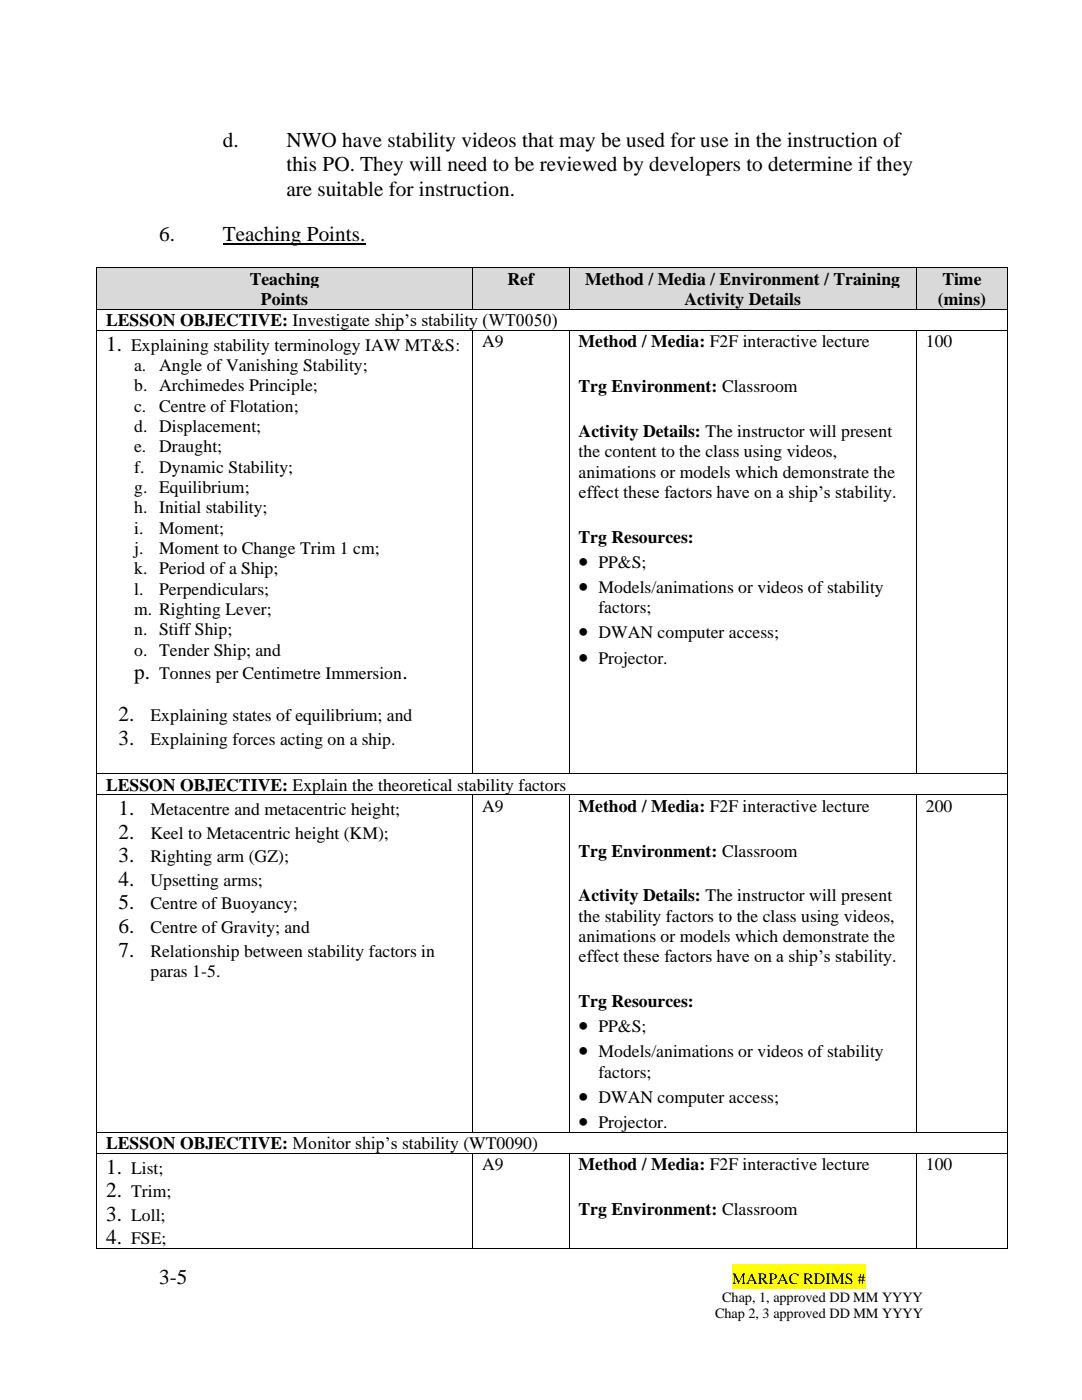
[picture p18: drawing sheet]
<svg xmlns="http://www.w3.org/2000/svg" width="216mm" height="279mm" viewBox="0 0 216 279" stroke-linecap="round" stroke-linejoin="round" font-family="sans-serif">
<defs><g id="words">
<g font-size="4.2">
<text x="44.5" y="29.3">d.</text>
<text x="57.2" y="29.3">NWO have stability videos that may be used for use in the instruction of</text>
<text x="57.2" y="34.2">this PO. They will need to be reviewed by developers to determine if they</text>
<text x="57.2" y="39.1">are suitable for instruction.</text>
<text x="31.8" y="48.2">6.</text>
<text x="44.5" y="48.2">Teaching Points.</text>
<text x="21.2" y="70">1.</text>
<text x="115.5" y="113.3">•</text>
<text x="115.5" y="118.3">•</text>
<text x="115.5" y="127.4">•</text>
<text x="26.8" y="135.6">p.</text>
<text x="80.3" y="135.6">.</text>
<text x="115.5" y="132.4">•</text>
<text x="23.7" y="144">2.</text>
<text x="23.7" y="148.6">3.</text>
<text x="23.7" y="162.7">1.</text>
<text x="23.7" y="167.4">2.</text>
<text x="23.7" y="172.1">3.</text>
<text x="23.7" y="176.8">4.</text>
<text x="23.7" y="181.5">5.</text>
<text x="23.7" y="186.2">6.</text>
<text x="23.7" y="190.9">7.</text>
<text x="115.5" y="206">•</text>
<text x="115.5" y="211">•</text>
<text x="115.5" y="220.1">•</text>
<text x="115.5" y="225.1">•</text>
<text x="21.2" y="234.2">1.</text>
<text x="21.2" y="238.9">2.</text>
<text x="21.2" y="243.7">3.</text>
<text x="21.2" y="248.4">4.</text>
<text x="31.8" y="256.3">3-5</text>
</g>
<g font-size="3.5">
<text x="49.8" y="56.8">Teaching</text>
<text x="101.3" y="56.8">Ref</text>
<text x="116.8" y="56.8">Method / Media / Environment / Training</text>
<text x="188" y="56.8">Time</text>
<text x="21.2" y="65.1">LESSON OBJECTIVE: Investigate ship’s stability (WT0050)</text>
<text x="52.1" y="60.9">Points</text>
<text x="136.6" y="60.9">Activity Details</text>
<text x="187.1" y="60.9">(mins)</text>
<text x="26.2" y="70">Explaining stability terminology IAW MT&amp;S:</text>
<text x="96.2" y="69.3">A9</text>
<text x="115.5" y="69.3">Method / Media: F2F interactive lecture</text>
<text x="184.7" y="69.3">100</text>
<text x="26.8" y="74">a.</text>
<text x="31.8" y="74">Angle of Vanishing Stability;</text>
<text x="26.8" y="78.1">b. Archimedes Principle;</text>
<text x="26.8" y="82.2">c.</text>
<text x="31.8" y="82.2">Centre of Flotation;</text>
<text x="115.5" y="78.3">Trg Environment: Classroom</text>
<text x="26.8" y="86.2">d. Displacement;</text>
<text x="115.5" y="87.2">Activity Details: The instructor will present</text>
<text x="26.8" y="90.3">e.</text>
<text x="26.8" y="94.3">f.</text>
<text x="31.8" y="90.3">Draught;</text>
<text x="31.8" y="94.3">Dynamic Stability;</text>
<text x="115.5" y="91.2">the content to the class using videos,</text>
<text x="115.5" y="95.3">animations or models which demonstrate the</text>
<text x="26.8" y="98.4">g. Equilibrium;</text>
<text x="115.5" y="99.4">effect these factors have on a ship’s stability.</text>
<text x="26.8" y="102.5">h. Initial stability;</text>
<text x="26.8" y="106.5">i.</text>
<text x="31.8" y="106.5">Moment;</text>
<text x="26.8" y="110.6">j.</text>
<text x="31.8" y="110.6">Moment to Change Trim 1 cm;</text>
<text x="115.5" y="108.3">Trg Resources:</text>
<text x="119.4" y="113.3">PP&amp;S;</text>
<text x="26.8" y="114.6">k. Period of a Ship;</text>
<text x="26.8" y="118.7">l.</text>
<text x="31.8" y="118.7">Perpendiculars;</text>
<text x="119.4" y="118.3">Models/animations or videos of stability</text>
<text x="26.8" y="122.7">m. Righting Lever;</text>
<text x="119.4" y="122.4">factors;</text>
<text x="26.8" y="126.8">n. Stiff Ship;</text>
<text x="26.8" y="130.9">o. Tender Ship; and</text>
<text x="119.4" y="127.4">DWAN computer access;</text>
<text x="31.8" y="135.6">Tonnes per Centimetre Immersion</text>
<text x="119.4" y="132.4">Projector.</text>
<text x="30" y="144">Explaining states of equilibrium; and</text>
<text x="30" y="148.6">Explaining forces acting on a ship.</text>
<text x="21.2" y="157.8">LESSON OBJECTIVE: Explain the theoretical stability factors</text>
<text x="30" y="162.7">Metacentre and metacentric height;</text>
<text x="30" y="167.4">Keel to Metacentric height (KM);</text>
<text x="96.2" y="162">A9</text>
<text x="115.5" y="162">Method / Media: F2F interactive lecture</text>
<text x="184.7" y="162">200</text>
<text x="30" y="172.1">Righting arm (GZ);</text>
<text x="115.5" y="171">Trg Environment: Classroom</text>
<text x="30" y="176.8">Upsetting arms;</text>
<text x="115.5" y="179.9">Activity Details: The instructor will present</text>
<text x="30" y="181.5">Centre of Buoyancy;</text>
<text x="115.5" y="183.9">the stability factors to the class using videos,</text>
<text x="30" y="186.2">Centre of Gravity; and</text>
<text x="30" y="190.9">Relationship between stability factors in</text>
<text x="115.5" y="188">animations or models which demonstrate the</text>
<text x="30" y="195">paras 1-5.</text>
<text x="115.5" y="192">effect these factors have on a ship’s stability.</text>
<text x="115.5" y="201">Trg Resources:</text>
<text x="119.4" y="206">PP&amp;S;</text>
<text x="119.4" y="211">Models/animations or videos of stability</text>
<text x="119.4" y="215.1">factors;</text>
<text x="119.4" y="220.1">DWAN computer access;</text>
<text x="119.4" y="225.1">Projector.</text>
<text x="21.2" y="229.4">LESSON OBJECTIVE: Monitor ship’s stability (WT0090)</text>
<text x="96.2" y="233.6">A9</text>
<text x="115.5" y="233.6">Method / Media: F2F interactive lecture</text>
<text x="184.7" y="233.6">100</text>
<text x="26.2" y="234.2">List;</text>
<text x="26.2" y="238.9">Trim;</text>
<text x="26.2" y="243.7">Loll;</text>
<text x="115.5" y="242.5">Trg Environment: Classroom</text>
<text x="26.2" y="248.4">FSE;</text>
</g>
<text font-size="3.2" x="146.1" y="256.3">MARPAC RDIMS #</text>
<g font-size="2.8">
<text x="142.7" y="263.1">Chap 2, 3 approved DD MM YYYY</text>
<text x="144.1" y="259.9">Chap, 1, approved DD MM YYYY</text>
</g>
</g></defs>
<path d="M146.1 252.3h26.6v4.9h-26.6z" fill-rule="evenodd" fill="#ff0"/>
<path d="M44.5 48.8h28.4" fill="none" stroke="#000" stroke-width=".21"/>
<g fill="#d9d9d9">
<path d="M19.3 53.5h74.9v8.1h-74.9z" fill-rule="evenodd"/>
<path d="M21.2 53.5h71.2v4.1h-71.2z" fill-rule="evenodd"/>
<path d="M21.2 57.6h71.2v4h-71.2z" fill-rule="evenodd"/>
<path d="M94.4 53.5h19.1v8.1h-19.1z" fill-rule="evenodd"/>
<path d="M96.2 53.5h15.5v4.1h-15.5z" fill-rule="evenodd"/>
<path d="M113.6 53.5h69.1v8.1h-69.1z" fill-rule="evenodd"/>
<path d="M115.5 53.5h65.4v4.1h-65.4z" fill-rule="evenodd"/>
<path d="M115.5 57.6h65.4v4h-65.4z" fill-rule="evenodd"/>
<path d="M182.9 53.5h18.1v8.1h-18.1z" fill-rule="evenodd"/>
<path d="M184.7 53.5h14.5v4.1h-14.5z" fill-rule="evenodd"/>
<path d="M184.7 57.6h14.5v4h-14.5z" fill-rule="evenodd"/>
</g>
<g fill="#000">
<path d="M19.2 53.3h.1v.2h-.1z" fill-rule="evenodd"/>
<path d="M19.2 53.3h.1v.2h-.1z" fill-rule="evenodd"/>
<path d="M94.2 53.3h.2v.2h-.2z" fill-rule="evenodd"/>
<path d="M113.5 53.3h.1v.2h-.1z" fill-rule="evenodd"/>
<path d="M182.7 53.3h.2v.2h-.2z" fill-rule="evenodd"/>
<path d="M201 53.3h.2v.2h-.2z" fill-rule="evenodd"/>
<path d="M201 53.3h.2v.2h-.2z" fill-rule="evenodd"/>
</g>
<path d="M19.3 53.5v8.1M19.3 53.4h74.9M94.3 53.5v8.1M94.4 53.4h19.1M113.6 53.5v8.1M113.6 53.4h69.1M182.8 53.5v8.1M182.9 53.4h18.1M201.1 53.5v8.1" fill="none" stroke="#000" stroke-width=".2"/>
<g fill="#fff">
<path d="M19.3 61.8h181.7v4.1h-181.7z" fill-rule="evenodd"/>
<path d="M21.2 61.8h178v4.1h-178z" fill-rule="evenodd"/>
</g>
<g fill="#000">
<path d="M19.2 61.6h.1v.2h-.1z" fill-rule="evenodd"/>
<path d="M19.2 65.9h.1v.1h-.1z" fill-rule="evenodd"/>
<path d="M94.2 61.6h.2v.2h-.2z" fill-rule="evenodd"/>
<path d="M94.2 65.9h.2v.1h-.2z" fill-rule="evenodd"/>
<path d="M113.5 61.6h.1v.2h-.1z" fill-rule="evenodd"/>
<path d="M113.5 65.9h.1v.1h-.1z" fill-rule="evenodd"/>
<path d="M182.7 61.6h.2v.2h-.2z" fill-rule="evenodd"/>
<path d="M182.7 65.9h.2v.1h-.2z" fill-rule="evenodd"/>
<path d="M201 61.6h.2v.2h-.2z" fill-rule="evenodd"/>
<path d="M201 65.9h.2v.1h-.2z" fill-rule="evenodd"/>
</g>
<g fill="none" stroke="#000" stroke-width=".2">
<path d="M19.3 61.8v4.1M19.3 66v88.3M19.3 61.7h74.9M19.3 66h74.9M94.3 66v88.3M94.4 61.7h19.1M94.4 66h19.1M113.6 66v88.3M113.6 61.7h69.1M113.6 66h69.1M182.8 66v88.3M182.9 61.7h18.1"/>
<path d="M182.9 66h18.1M201.1 61.8v4.1M201.1 66v88.3"/>
</g>
<g fill="#fff">
<path d="M19.3 154.5h181.7v4.1h-181.7z" fill-rule="evenodd"/>
<path d="M21.2 154.5h178v4.1h-178z" fill-rule="evenodd"/>
</g>
<g fill="#000">
<path d="M19.2 154.3h.1v.2h-.1z" fill-rule="evenodd"/>
<path d="M19.2 158.6h.1v.1h-.1z" fill-rule="evenodd"/>
<path d="M94.2 154.3h.2v.2h-.2z" fill-rule="evenodd"/>
<path d="M94.2 158.6h.2v.1h-.2z" fill-rule="evenodd"/>
<path d="M113.5 154.3h.1v.2h-.1z" fill-rule="evenodd"/>
<path d="M113.5 158.6h.1v.1h-.1z" fill-rule="evenodd"/>
<path d="M182.7 154.3h.2v.2h-.2z" fill-rule="evenodd"/>
<path d="M182.7 158.6h.2v.1h-.2z" fill-rule="evenodd"/>
<path d="M201 154.3h.2v.2h-.2z" fill-rule="evenodd"/>
<path d="M201 158.6h.2v.1h-.2z" fill-rule="evenodd"/>
<path d="M19.2 225.9h.1v.2h-.1z" fill-rule="evenodd"/>
<path d="M19.2 230.1h.1v.2h-.1z" fill-rule="evenodd"/>
<path d="M94.2 225.9h.2v.2h-.2z" fill-rule="evenodd"/>
<path d="M94.2 230.1h.2v.2h-.2z" fill-rule="evenodd"/>
<path d="M113.5 225.9h.1v.2h-.1z" fill-rule="evenodd"/>
<path d="M113.5 230.1h.1v.2h-.1z" fill-rule="evenodd"/>
<path d="M182.7 225.9h.2v.2h-.2z" fill-rule="evenodd"/>
<path d="M182.7 230.1h.2v.2h-.2z" fill-rule="evenodd"/>
<path d="M201 225.9h.2v.2h-.2z" fill-rule="evenodd"/>
<path d="M201 230.1h.2v.2h-.2z" fill-rule="evenodd"/>
<path d="M19.2 249.2h.1v.1h-.1z" fill-rule="evenodd"/>
<path d="M19.2 249.2h.1v.1h-.1z" fill-rule="evenodd"/>
<path d="M94.2 249.2h.2v.1h-.2z" fill-rule="evenodd"/>
<path d="M113.5 249.2h.1v.1h-.1z" fill-rule="evenodd"/>
<path d="M182.7 249.2h.2v.1h-.2z" fill-rule="evenodd"/>
<path d="M201 249.2h.2v.1h-.2z" fill-rule="evenodd"/>
<path d="M201 249.2h.2v.1h-.2z" fill-rule="evenodd"/>
</g>
<g fill="none" stroke="#000" stroke-width=".2">
<path d="M19.3 154.5v4.1M19.3 158.7v67.2M19.3 154.4h74.9M19.3 158.6h74.9M94.3 158.7v67.2M94.4 154.4h19.1M94.4 158.6h19.1M113.6 158.7v67.2M113.6 154.4h69.1M113.6 158.6h69.1M182.8 158.7v67.2M182.9 154.4h18.1"/>
<path d="M182.9 158.6h18.1M201.1 154.5v4.1M201.1 158.7v67.2M19.3 226.1v4M19.3 230.3v18.9M19.3 226h74.9M19.3 230.2h74.9M94.3 230.3v18.9M94.4 226h19.1M94.4 230.2h19.1M113.6 230.3v18.9M113.6 226h69.1"/>
<path d="M113.6 230.2h69.1M182.8 230.3v18.9M182.9 226h18.1M182.9 230.2h18.1M201.1 226.1v4M201.1 230.3v18.9M19.3 249.3h74.9M94.4 249.3h19.1M113.6 249.3h69.1M182.9 249.3h18.1"/>
</g>
<use href="#words"/>
</svg>
